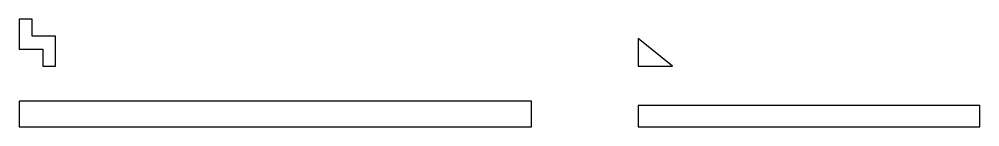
# Model space of a CAD drawing. Header units: millimetres. Extents: x 0 to 4500, y 0 to 504.
import ezdxf

# ---------------------------------------------------------------- set-up
doc = ezdxf.new("R2010")
doc.units = ezdxf.units.MM

msp = doc.modelspace()

# ---------------------------------------------------------------- linework, layer by layer
at = {"layer": 'PART001'}
msp.add_lwpolyline([(2400, 120), (0, 120), (0, 0), (2400, 0)], close=True, dxfattribs=at)
at = {"layer": 'PART002'}
msp.add_lwpolyline([(2900, 0), (4500, 0), (4500, 100), (2900, 100)], close=True, dxfattribs=at)
at = {"layer": 'PART003'}
msp.add_lwpolyline([(0, 504), (0, 364), (110, 364), (110, 284), (170, 284), (170, 424), (60, 424), (60, 504)], close=True, dxfattribs=at)
at = {"layer": 'PART004'}
msp.add_lwpolyline([(2900, 284), (3060, 284), (2900, 414)], close=True, dxfattribs=at)

doc.saveas('drawing.dxf')
